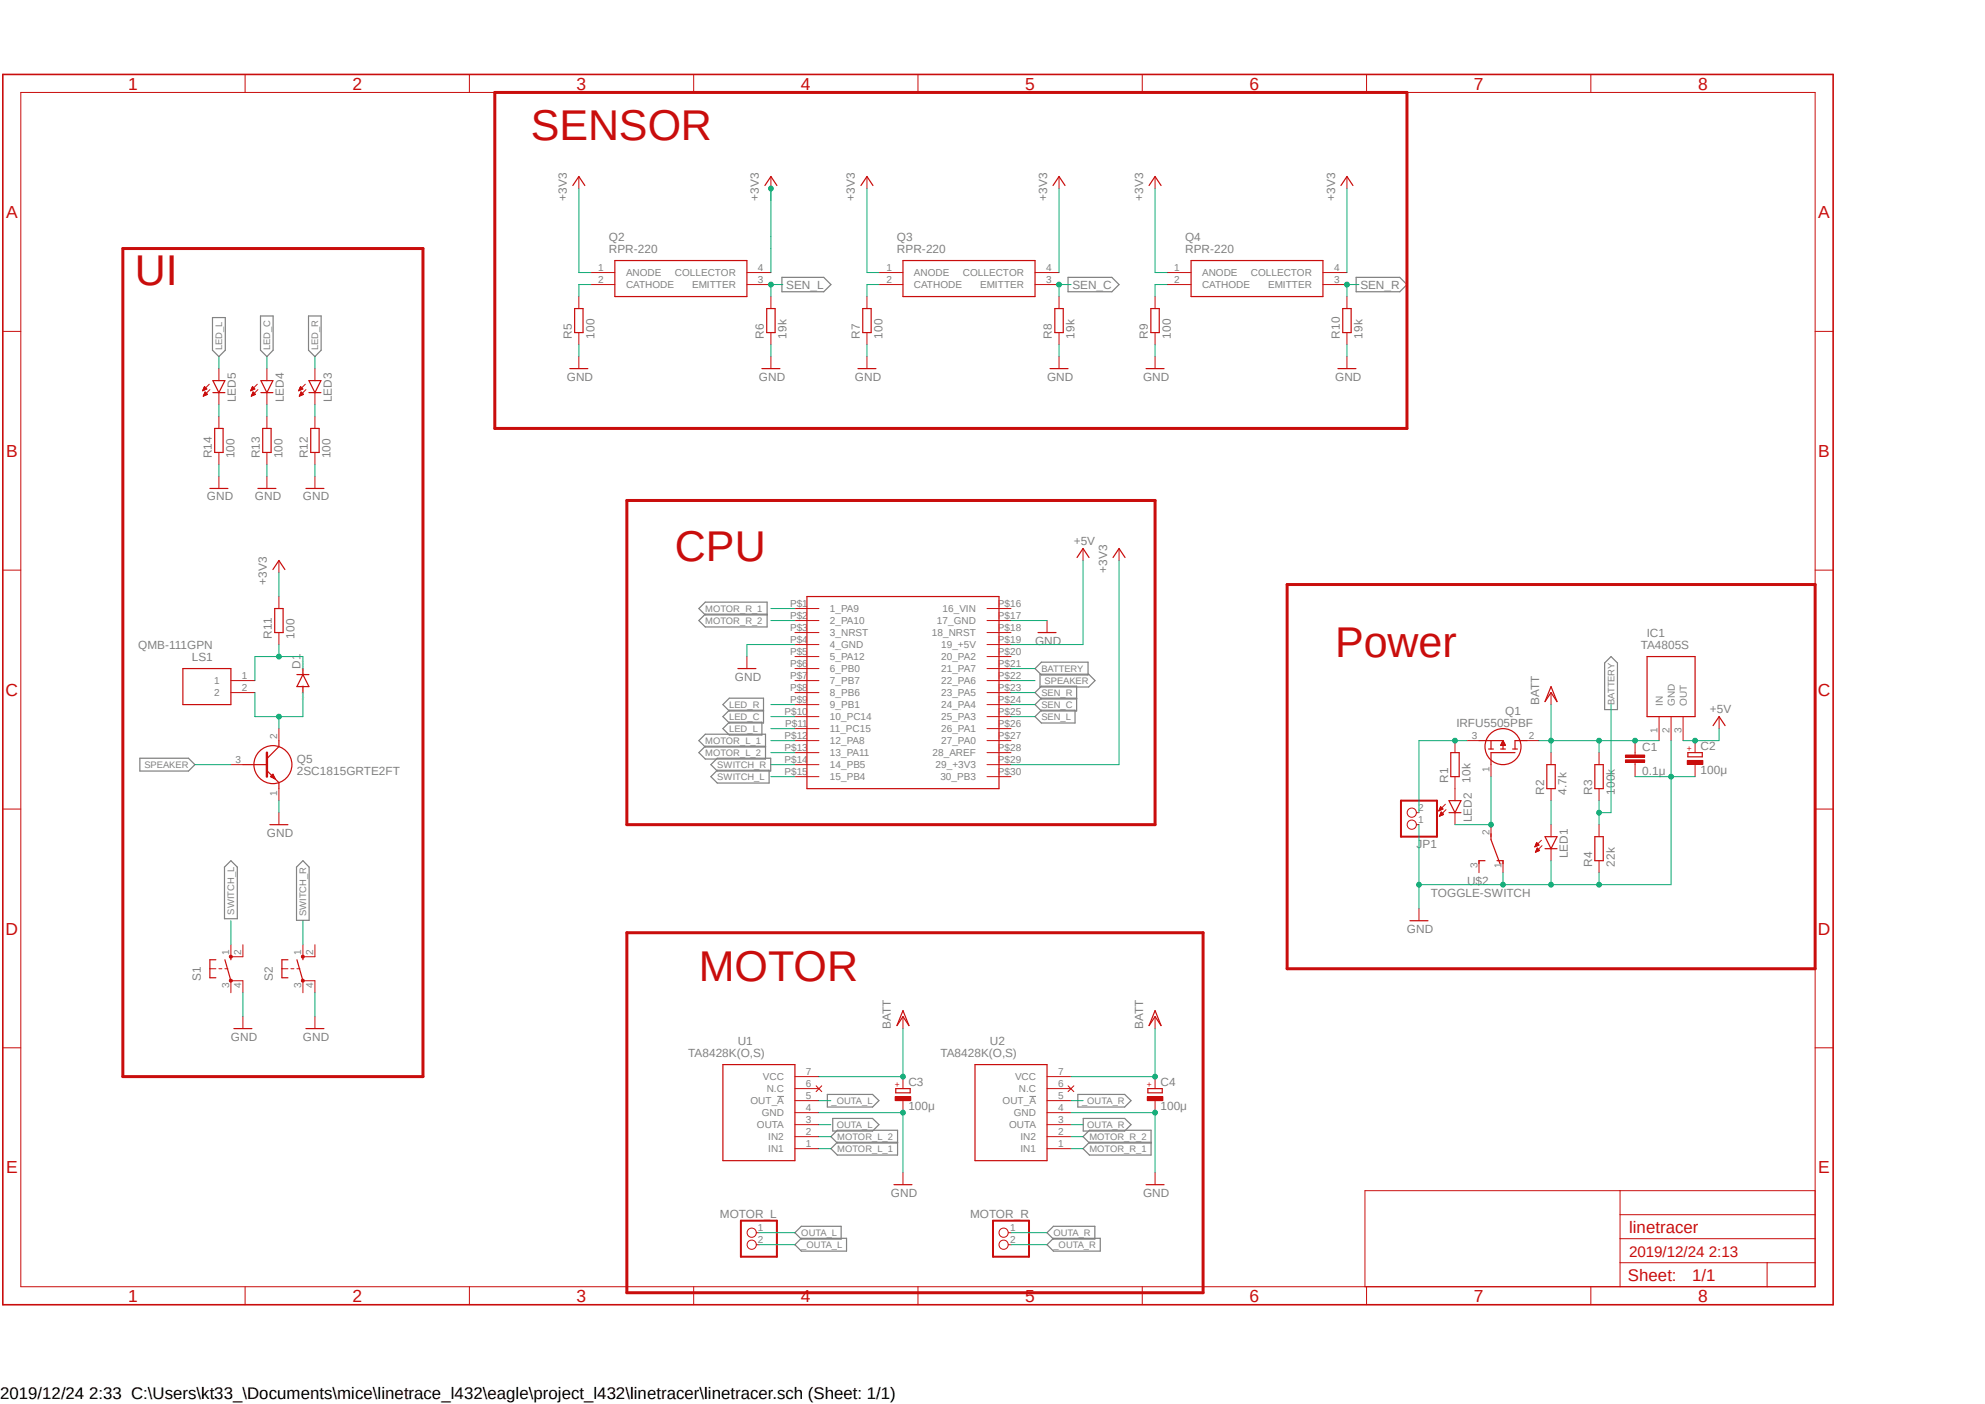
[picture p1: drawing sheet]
<svg xmlns="http://www.w3.org/2000/svg" width="420mm" height="297mm" viewBox="0 0 420 297" stroke-linecap="round" stroke-linejoin="round" font-family="sans-serif">
<defs><g id="words">
<g font-size="9.1" fill="#c90d0c">
<text x="112.3" y="29.7">SENSOR</text>
<text x="28.5" y="60.2">UI</text>
<text x="142.8" y="118.6">CPU</text>
<text x="282.5" y="138.9">Power</text>
<text x="147.9" y="207.5">MOTOR</text>
</g>
<g font-size="3.7" fill="#c90d0c">
<text x="27.1" y="19">1</text>
<text x="74.5" y="19">2</text>
<text x="122" y="19">3</text>
<text x="169.5" y="19">4</text>
<text x="216.9" y="19">5</text>
<text x="264.4" y="19">6</text>
<text x="311.8" y="19">7</text>
<text x="359.3" y="19">8</text>
<text x="1.3" y="46.1">A</text>
<text x="384.7" y="46.1">A</text>
<text x="1.3" y="96.6">B</text>
<text x="384.7" y="96.6">B</text>
<text x="1.2" y="147.2">C</text>
<text x="384.6" y="147.2">C</text>
<text x="1.2" y="197.7">D</text>
<text x="384.6" y="197.7">D</text>
<text x="1.3" y="248.2">E</text>
<text x="384.7" y="248.2">E</text>
<text x="27.1" y="275.4">1</text>
<text x="74.5" y="275.4">2</text>
<text x="122" y="275.4">3</text>
<text x="169.5" y="275.4">4</text>
<text x="216.9" y="275.4">5</text>
<text x="264.4" y="275.4">6</text>
<text x="311.8" y="275.4">7</text>
<text x="359.3" y="275.4">8</text>
</g>
<g font-size="3.6" fill="#c90d0c">
<text x="344.7" y="260.8">linetracer</text>
<text x="344.4" y="271.1">Sheet:</text>
<text x="358" y="270.9">1/1</text>
</g>
<text font-size="3.6" x="0" y="296">2019/12/24 2:33 C:\Users\kt33_\Documents\mice\linetrace_l432\eagle\project_l432\linetracer\linetracer.sch (Sheet: 1/1)</text>
<text font-size="3.2" fill="#c90d0c" x="344.7" y="265.8">2019/12/24 2:13</text>
<g font-size="2.5" fill="#808080">
<text x="119.9" y="42.4" transform="rotate(-90 119.9 42.4)">+3V3</text>
<text x="160.6" y="42.4" transform="rotate(-90 160.6 42.4)">+3V3</text>
<text x="180.9" y="42.4" transform="rotate(-90 180.9 42.4)">+3V3</text>
<text x="221.5" y="42.4" transform="rotate(-90 221.5 42.4)">+3V3</text>
<text x="241.9" y="42.4" transform="rotate(-90 241.9 42.4)">+3V3</text>
<text x="282.5" y="42.4" transform="rotate(-90 282.5 42.4)">+3V3</text>
<text x="128.8" y="53.5">RPR-220</text>
<text x="128.8" y="50.9">Q2</text>
<text x="189.8" y="53.5">RPR-220</text>
<text x="189.8" y="50.9">Q3</text>
<text x="250.7" y="53.5">RPR-220</text>
<text x="250.7" y="50.9">Q4</text>
<text x="166.4" y="61.1">SEN_L</text>
<text x="226.9" y="61.1">SEN_C</text>
<text x="287.8" y="61.1">SEN_R</text>
<text x="121" y="71.6" transform="rotate(-90 121 71.6)">R5</text>
<text x="125.8" y="71.6" transform="rotate(-90 125.8 71.6)">100</text>
<text x="161.6" y="71.6" transform="rotate(-90 161.6 71.6)">R6</text>
<text x="166.4" y="71.6" transform="rotate(-90 166.4 71.6)">19k</text>
<text x="182" y="71.6" transform="rotate(-90 182 71.6)">R7</text>
<text x="186.7" y="71.6" transform="rotate(-90 186.7 71.6)">100</text>
<text x="222.5" y="71.6" transform="rotate(-90 222.5 71.6)">R8</text>
<text x="227.4" y="71.6" transform="rotate(-90 227.4 71.6)">19k</text>
<text x="242.9" y="71.6" transform="rotate(-90 242.9 71.6)">R9</text>
<text x="247.7" y="71.6" transform="rotate(-90 247.7 71.6)">100</text>
<text x="283.5" y="71.6" transform="rotate(-90 283.5 71.6)">R10</text>
<text x="288.3" y="71.6" transform="rotate(-90 288.3 71.6)">19k</text>
<text x="119.9" y="80.5">GND</text>
<text x="160.6" y="80.5">GND</text>
<text x="180.9" y="80.5">GND</text>
<text x="221.5" y="80.5">GND</text>
<text x="241.9" y="80.5">GND</text>
<text x="282.5" y="80.5">GND</text>
<text x="49.9" y="85.1" transform="rotate(-90 49.9 85.1)">LED5</text>
<text x="60" y="85.1" transform="rotate(-90 60 85.1)">LED4</text>
<text x="70.2" y="85.1" transform="rotate(-90 70.2 85.1)">LED3</text>
<text x="44.8" y="97" transform="rotate(-90 44.8 97)">R14</text>
<text x="49.6" y="97" transform="rotate(-90 49.6 97)">100</text>
<text x="54.9" y="97" transform="rotate(-90 54.9 97)">R13</text>
<text x="59.8" y="97" transform="rotate(-90 59.8 97)">100</text>
<text x="65.1" y="97" transform="rotate(-90 65.1 97)">R12</text>
<text x="69.9" y="97" transform="rotate(-90 69.9 97)">100</text>
<text x="43.8" y="105.9">GND</text>
<text x="53.9" y="105.9">GND</text>
<text x="64.1" y="105.9">GND</text>
<text x="227.2" y="115.3">+5V</text>
<text x="56.5" y="123.7" transform="rotate(-90 56.5 123.7)">+3V3</text>
<text x="234.2" y="121.1" transform="rotate(-90 234.2 121.1)">+3V3</text>
<text x="29.3" y="137.2">QMB-111GPN</text>
<text x="57.5" y="135.1" transform="rotate(-90 57.5 135.1)">R11</text>
<text x="62.3" y="135.1" transform="rotate(-90 62.3 135.1)">100</text>
<text x="219" y="136.4">GND</text>
<text x="347.1" y="137.2">TA4805S</text>
<text x="348.5" y="134.7">IC1</text>
<text x="40.6" y="139.8">LS1</text>
<text x="63.6" y="141.4" transform="rotate(-90 63.6 141.4)">D1</text>
<text x="155.5" y="144">GND</text>
<text x="325.6" y="149.1" transform="rotate(-90 325.6 149.1)">BATT</text>
<text x="308.1" y="153.8">IRFU5505PBF</text>
<text x="318.5" y="151.2">Q1</text>
<text x="361.8" y="150.8">+5V</text>
<text x="62.8" y="161.4">Q5</text>
<text x="347.5" y="158.8">C1</text>
<text x="359.8" y="158.8">C2</text>
<text x="62.8" y="163.9">2SC1815GRTE2FT</text>
<text x="306.4" y="165.6" transform="rotate(-90 306.4 165.6)">R1</text>
<text x="311.2" y="165.6" transform="rotate(-90 311.2 165.6)">10k</text>
<text x="347.5" y="163.9">0.1μ</text>
<text x="359.8" y="163.8">100μ</text>
<text x="311.4" y="174" transform="rotate(-90 311.4 174)">LED2</text>
<text x="326.7" y="168.1" transform="rotate(-90 326.7 168.1)">R2</text>
<text x="331.5" y="168.1" transform="rotate(-90 331.5 168.1)">4.7k</text>
<text x="336.9" y="168.1" transform="rotate(-90 336.9 168.1)">R3</text>
<text x="341.6" y="168.1" transform="rotate(-90 341.6 168.1)">100k</text>
<text x="56.5" y="177">GND</text>
<text x="299.7" y="179.4">JP1</text>
<text x="331.7" y="181.6" transform="rotate(-90 331.7 181.6)">LED1</text>
<text x="336.9" y="183.3" transform="rotate(-90 336.9 183.3)">R4</text>
<text x="341.6" y="183.3" transform="rotate(-90 341.6 183.3)">22k</text>
<text x="302.8" y="189.7">TOGGLE-SWITCH</text>
<text x="310.4" y="187.2">U$2</text>
<text x="297.7" y="197.3">GND</text>
<text x="42.5" y="207.5" transform="rotate(-90 42.5 207.5)">S1</text>
<text x="57.7" y="207.5" transform="rotate(-90 57.7 207.5)">S2</text>
<text x="48.9" y="220.1">GND</text>
<text x="64.1" y="220.1">GND</text>
<text x="156.1" y="221">U1</text>
<text x="188.5" y="217.6" transform="rotate(-90 188.5 217.6)">BATT</text>
<text x="209.4" y="221">U2</text>
<text x="241.9" y="217.6" transform="rotate(-90 241.9 217.6)">BATT</text>
<text x="145.6" y="223.6">TA8428K(O,S)</text>
<text x="199" y="223.6">TA8428K(O,S)</text>
<text x="192.2" y="229.8">C3</text>
<text x="245.5" y="229.8">C4</text>
<text x="192.2" y="234.9">100μ</text>
<text x="245.5" y="234.9">100μ</text>
<text x="152.3" y="257.6">MOTOR_L</text>
<text x="188.5" y="253.2">GND</text>
<text x="205.2" y="257.6">MOTOR_R</text>
<text x="241.9" y="253.2">GND</text>
</g>
<g font-size="2.1" fill="#808080">
<text x="126.6" y="57.3">1</text>
<text x="126.6" y="59.8">2</text>
<text x="132.5" y="58.4">ANODE</text>
<text x="142.8" y="58.4">COLLECTOR</text>
<text x="160.4" y="59.8">3</text>
<text x="160.4" y="57.3">4</text>
<text x="187.5" y="57.3">1</text>
<text x="187.5" y="59.8">2</text>
<text x="193.4" y="58.4">ANODE</text>
<text x="203.7" y="58.4">COLLECTOR</text>
<text x="221.3" y="59.8">3</text>
<text x="221.3" y="57.3">4</text>
<text x="248.5" y="57.3">1</text>
<text x="248.5" y="59.8">2</text>
<text x="254.3" y="58.4">ANODE</text>
<text x="264.7" y="58.4">COLLECTOR</text>
<text x="282.3" y="59.8">3</text>
<text x="282.3" y="57.3">4</text>
<text x="132.5" y="61">CATHODE</text>
<text x="146.4" y="61">EMITTER</text>
<text x="193.4" y="61">CATHODE</text>
<text x="207.4" y="61">EMITTER</text>
<text x="254.3" y="61">CATHODE</text>
<text x="268.3" y="61">EMITTER</text>
<text x="167.2" y="128.4">P$1</text>
<text x="167.2" y="130.9">P$2</text>
<text x="175.6" y="129.5">1_PA9</text>
<text x="199.4" y="129.5">16_VIN</text>
<text x="211.2" y="128.4">P$16</text>
<text x="211.2" y="130.9">P$17</text>
<text x="167.2" y="133.5">P$3</text>
<text x="167.2" y="136">P$4</text>
<text x="175.6" y="132">2_PA10</text>
<text x="175.6" y="134.6">3_NRST</text>
<text x="175.6" y="137.1">4_GND</text>
<text x="197.2" y="134.6">18_NRST</text>
<text x="198.2" y="132">17_GND</text>
<text x="199.1" y="137.1">19_+5V</text>
<text x="211.2" y="133.5">P$18</text>
<text x="211.2" y="136">P$19</text>
<text x="51.2" y="143.6">1</text>
<text x="167.2" y="138.6">P$5</text>
<text x="167.2" y="141.1">P$6</text>
<text x="167.2" y="143.6">P$7</text>
<text x="175.6" y="139.7">5_PA12</text>
<text x="175.6" y="142.2">6_PB0</text>
<text x="199.1" y="139.7">20_PA2</text>
<text x="199.1" y="142.2">21_PA7</text>
<text x="211.2" y="138.6">P$20</text>
<text x="211.2" y="141.1">P$21</text>
<text x="211.2" y="143.6">P$22</text>
<text x="45.3" y="144.7">1</text>
<text x="45.3" y="147.3">2</text>
<text x="51.2" y="146.2">2</text>
<text x="167.2" y="146.2">P$8</text>
<text x="167.2" y="148.7">P$9</text>
<text x="175.6" y="144.7">7_PB7</text>
<text x="175.6" y="147.3">8_PB6</text>
<text x="175.6" y="149.8">9_PB1</text>
<text x="199.1" y="144.7">22_PA6</text>
<text x="199.1" y="147.3">23_PA5</text>
<text x="199.1" y="149.8">24_PA4</text>
<text x="211.2" y="146.2">P$23</text>
<text x="211.2" y="148.7">P$24</text>
<text x="351.8" y="149.3" transform="rotate(-90 351.8 149.3)">IN</text>
<text x="354.3" y="149.3" transform="rotate(-90 354.3 149.3)">GND</text>
<text x="356.9" y="149.3" transform="rotate(-90 356.9 149.3)">OUT</text>
<text x="166" y="151.3">P$10</text>
<text x="166.2" y="153.8">P$11</text>
<text x="175.6" y="152.4">10_PC14</text>
<text x="175.6" y="154.9">11_PC15</text>
<text x="199.1" y="152.4">25_PA3</text>
<text x="199.1" y="154.9">26_PA1</text>
<text x="211.2" y="151.3">P$25</text>
<text x="211.2" y="153.8">P$26</text>
<text x="350.7" y="155.1" transform="rotate(-90 350.7 155.1)">1</text>
<text x="353.2" y="155.1" transform="rotate(-90 353.2 155.1)">2</text>
<text x="355.8" y="155.1" transform="rotate(-90 355.8 155.1)">3</text>
<text x="49.8" y="161.4">3</text>
<text x="58.6" y="156.3" transform="rotate(-90 58.6 156.3)">2</text>
<text x="166" y="156.3">P$12</text>
<text x="166" y="158.9">P$13</text>
<text x="166" y="161.4">P$14</text>
<text x="175.6" y="157.4">12_PA8</text>
<text x="175.6" y="160">13_PA11</text>
<text x="197.3" y="160">28_AREF</text>
<text x="199.1" y="157.4">27_PA0</text>
<text x="211.2" y="156.3">P$27</text>
<text x="211.2" y="158.9">P$28</text>
<text x="211.2" y="161.4">P$29</text>
<text x="311.4" y="156.3">3</text>
<text x="323.5" y="156.3">2</text>
<text x="166" y="164">P$15</text>
<text x="175.6" y="162.5">14_PB5</text>
<text x="175.6" y="165.1">15_PB4</text>
<text x="197.9" y="162.5">29_+3V3</text>
<text x="199" y="165.1">30_PB3</text>
<text x="211.2" y="164">P$30</text>
<text x="315.1" y="163.3" transform="rotate(-90 315.1 163.3)">1</text>
<text x="58.6" y="168.4" transform="rotate(-90 58.6 168.4)">1</text>
<text x="300.1" y="171.5">2</text>
<text x="300.1" y="174.1">1</text>
<text x="315.1" y="176.6" transform="rotate(-90 315.1 176.6)">2</text>
<text x="312.6" y="183.6" transform="rotate(-90 312.6 183.6)">3</text>
<text x="317.7" y="183.6" transform="rotate(-90 317.7 183.6)">1</text>
<text x="48.5" y="202" transform="rotate(-90 48.5 202)">1</text>
<text x="51" y="202" transform="rotate(-90 51 202)">2</text>
<text x="63.7" y="202" transform="rotate(-90 63.7 202)">1</text>
<text x="66.3" y="202" transform="rotate(-90 66.3 202)">2</text>
<text x="48.5" y="209" transform="rotate(-90 48.5 209)">3</text>
<text x="51" y="209" transform="rotate(-90 51 209)">4</text>
<text x="63.7" y="209" transform="rotate(-90 63.7 209)">3</text>
<text x="66.3" y="209" transform="rotate(-90 66.3 209)">4</text>
<text x="170.5" y="227.4">7</text>
<text x="223.9" y="227.4">7</text>
<text x="158.8" y="233.6">OUT_A</text>
<text x="161.4" y="228.5">VCC</text>
<text x="162.2" y="231.1">N.C</text>
<text x="170.5" y="232.5">5</text>
<text x="170.5" y="230">6</text>
<text x="212.1" y="233.6">OUT_A</text>
<text x="214.8" y="228.5">VCC</text>
<text x="215.6" y="231.1">N.C</text>
<text x="223.9" y="232.5">5</text>
<text x="223.9" y="230">6</text>
<text x="160.1" y="238.7">OUTA</text>
<text x="161.2" y="236.1">GND</text>
<text x="170.5" y="237.6">3</text>
<text x="170.5" y="235">4</text>
<text x="213.5" y="238.7">OUTA</text>
<text x="214.5" y="236.1">GND</text>
<text x="223.9" y="237.6">3</text>
<text x="223.9" y="235">4</text>
<text x="162.6" y="243.8">IN1</text>
<text x="162.6" y="241.2">IN2</text>
<text x="170.5" y="242.7">1</text>
<text x="170.5" y="240.1">2</text>
<text x="215.9" y="243.8">IN1</text>
<text x="215.9" y="241.2">IN2</text>
<text x="223.9" y="242.7">1</text>
<text x="223.9" y="240.1">2</text>
<text x="160.4" y="260.4">1</text>
<text x="160.4" y="263">2</text>
<text x="213.7" y="260.4">1</text>
<text x="213.7" y="263">2</text>
</g>
<g font-size="2" fill="#808080">
<text x="47" y="74.1" transform="rotate(-90 47 74.1)">LED_L</text>
<text x="57.2" y="74.1" transform="rotate(-90 57.2 74.1)">LED_C</text>
<text x="67.3" y="74.1" transform="rotate(-90 67.3 74.1)">LED_R</text>
<text x="149.2" y="129.5">MOTOR_R_1</text>
<text x="149.2" y="132">MOTOR_R_2</text>
<text x="220.3" y="142.2">BATTERY</text>
<text x="154.3" y="149.8">LED_R</text>
<text x="220.3" y="147.2">SEN_R</text>
<text x="220.3" y="149.8">SEN_C</text>
<text x="221" y="144.7">SPEAKER</text>
<text x="341.6" y="149.1" transform="rotate(-90 341.6 149.1)">BATTERY</text>
<text x="154.3" y="152.3">LED_C</text>
<text x="154.3" y="154.9">LED_L</text>
<text x="220.3" y="152.3">SEN_L</text>
<text x="149.2" y="157.4">MOTOR_L_1</text>
<text x="149.2" y="159.9">MOTOR_L_2</text>
<text x="30.6" y="162.5">SPEAKER</text>
<text x="151.8" y="162.5">SWITCH_R</text>
<text x="151.8" y="165">SWITCH_L</text>
<text x="49.6" y="193.5" transform="rotate(-90 49.6 193.5)">SWITCH_L</text>
<text x="64.8" y="193.8" transform="rotate(-90 64.8 193.8)">SWITCH_R</text>
<text x="175.9" y="233.6">_OUTA_L</text>
<text x="228.9" y="233.6">_OUTA_R</text>
<text x="177" y="238.7">OUTA_L</text>
<text x="230" y="238.7">OUTA_R</text>
<text x="177.2" y="243.7">MOTOR_L_1</text>
<text x="177.2" y="241.2">MOTOR_L_2</text>
<text x="230.5" y="243.7">MOTOR_R_1</text>
<text x="230.5" y="241.2">MOTOR_R_2</text>
<text x="169.5" y="261.5">OUTA_L</text>
<text x="222.9" y="261.5">OUTA_R</text>
<text x="169.5" y="264">_OUTA_L</text>
<text x="222.9" y="264">_OUTA_R</text>
</g>
<g font-size="1.8" fill="#c90d0c">
<text x="358.1" y="158.8" transform="rotate(-90 358.1 158.8)">+</text>
<text x="190.5" y="229.9" transform="rotate(-90 190.5 229.9)">+</text>
<text x="243.8" y="229.9" transform="rotate(-90 243.8 229.9)">+</text>
</g>
<g font-size=".6" fill="#ffba08">
<text x="64.3" y="143.1" transform="rotate(-90 64.3 143.1)">SpiceOrder 2</text>
<text x="64.3" y="148.1" transform="rotate(-90 64.3 148.1)">SpiceOrder 1</text>
</g>
</g></defs>
<path d="M0 15.4l388.2 261.2M388.2 15.4l-388.2 261.2" fill="none" stroke="#fff" stroke-width=".21"/>
<path d="M164.5 231.9h1.4M217.8 231.9h1.4" fill="none" stroke="#808080" stroke-width=".21"/>
<g fill="none" stroke="#808080" stroke-width=".25">
<path d="M165.4 58.7h8.9l1.5 1.5-1.5 1.5h-8.9zM226 58.7h9.2l1.6 1.5-1.6 1.5h-9.2zM286.9 58.7h9.3l1.5 1.5-1.5 1.5h-9.3zM45 67.2h2.7v6.9l-1.4 1.3-1.3-1.3zM55.1 66.8h2.7v7.3l-1.3 1.3-1.4-1.3zM65.3 66.8h2.6v7.3l-1.3 1.3-1.3-1.3zM162.3 129.9h-13.1l-1.3 1.4 1.3 1.3h13.1v-5.2h-13.1l-1.3 1.3 1.3 1.4h13.1M340.9 138.9l1.3 1.4v9.8h-2.7v-9.8zM153 154.1l1.3-1.3h6.9v2.7h-6.9zM161.5 150.2h-7.2l-1.3 1.4 1.3 1.4h7.2v-5.3h-7.2l-1.3 1.4 1.3 1.3h7.2M162 157.9h-12.8l-1.3 1.3 1.3 1.4h12.8v-5.3h-12.8l-1.3 1.4 1.3 1.3h12.8M219 141.4l1.3-1.3h9.9v2.7h-9.9z"/>
<path d="M219 151.6l1.3-1.4h7.2v2.8h-7.2zM220 142.6h10.3l1.4 1.4-1.4 1.3h-10.3zM227.8 147.7h-7.5l-1.3 1.4 1.3 1.3h7.5v-5.2h-7.5l-1.3 1.3 1.3 1.4h7.5M29.6 160.4h10.3l1.3 1.4-1.3 1.3h-10.3zM150.4 161.8l1.4-1.4h11.3v2.7h-11.3zM150.4 164.3l1.4-1.4h10.9v2.8h-10.9zM48.9 182.1l1.3 1.3v11h-2.7v-11zM64.1 182.1l1.3 1.3v11.3h-2.7v-11.3zM175 231.5h9.6l1.4 1.3-1.4 1.4h-9.6zM176.2 236.6h8.4l1.4 1.3-1.4 1.4h-8.4zM228 231.5h10l1.3 1.3-1.3 1.4h-10zM229.2 236.6h8.8l1.3 1.3-1.3 1.4h-8.8z"/>
<path d="M189.9 241.6h-12.7l-1.4 1.4 1.4 1.3h12.7v-5.2h-12.7l-1.4 1.4 1.4 1.3h12.7M243.5 241.6h-13l-1.3 1.4 1.3 1.3h13v-5.2h-13l-1.3 1.4 1.3 1.3h13M168.2 263.3l1.3-1.3h9.6v2.7h-9.6zM168.2 260.8l1.3-1.4h8.5v2.7h-8.5zM221.5 263.3l1.4-1.3h9.9v2.7h-9.9zM221.5 260.8l1.4-1.4h8.7v2.7h-8.7z"/>
</g>
<path d="M104.7 19.6h193v71h-193zM26 52.6h63.5v175.2h-63.5zM132.6 105.9h111.8v68.6h-111.8zM272.3 123.7h111.7v81.2h-111.7zM132.6 197.3h122v76.2h-122z" fill="none" stroke="#c90d0c" stroke-width=".64"/>
<path d="M296.4 169.4h7.6v7.6h-7.6z" fill="none" stroke="#c90d0c" stroke-width=".42"/>
<g fill="none" stroke="#c90d0c" stroke-width=".21">
<path d="M4.4 19.6h379.6v252.6h-379.6zM51.9 15.7v3.9M99.3 15.7v3.9M146.8 15.7v3.9M194.2 15.7v3.9M241.7 15.7v3.9M289.1 15.7v3.9M336.6 15.7v3.9M.6 70.1h3.8M384 70.1h3.9M.6 120.6h3.8M168.2 128.7h5.1"/>
<path d="M168.2 131.3h5.1M168.2 133.8h5.1M168.2 136.4h5.1M168.2 138.9h5.1M208.8 128.7h5.1M208.8 131.3h5.1M208.8 133.8h5.1M208.8 136.4h5.1M208.8 138.9h5.1M384 120.6h3.9M168.2 141.4h5.1M168.2 144h5.1"/>
<path d="M168.2 146.5h5.1M168.2 149.1h5.1M168.2 151.6h5.1M168.2 154.1h5.1M168.2 156.7h5.1M168.2 159.2h5.1M208.8 141.4h5.1M208.8 144h5.1M208.8 146.5h5.1M208.8 149.1h5.1M208.8 151.6h5.1M208.8 154.1h5.1"/>
<path d="M208.8 156.7h5.1M208.8 159.2h5.1M307.8 156.7v2.5M310.4 156.7h2.5M323.1 156.7h2.5M328.2 159.2v2.6M338.3 159.2v2.6M345.9 159.2v.5M351 151.6v5.1M353.6 151.6v5.1M356.1 151.6v5.1M.6 171.2h3.8"/>
<path d="M168.2 161.8h5.1M168.2 164.3h5.1M208.8 161.8h5.1M208.8 164.3h5.1M299.7 174.5h.5M299.7 171.9h.5M307.8 164.3v2.5M315.5 161.8v2.5M315.5 174.5v2.5M324.8 179.1h.1M324.8 179h.3M324.9 178.9h.4"/>
<path d="M324.9 178.8h.6M325 178.7h.6M325 178.6h.5M325 178.5h.4M325 178.4h.3M325 180h.6M325 179.9h.7M325.1 178.4h.1M325.1 179.8h.5M325.1 178.3l-.4 .9M325.1 178.3l.5 .5-.9 .4M325.1 178.3h.1"/>
<path d="M325.1 179.7h.4M325.2 179.6h.3M325.2 179.5h.2M325.2 179.4l-.3 .9M325.2 179.4l.6 .5M325.2 179.4h.1M325.8 179.9l-.9 .4M326.1 177.8l-1.4 1.4M326.3 178.9l-1.4 1.4M328.2 166.8v2.6M328.2 174.5v2.5M328.2 179.5v2.6"/>
<path d="M338.3 166.8v2.6M338.3 174.5v2.5M345.9 161.2v.6M384 171.2h3.9M312.9 182.1v2.5M318 182.1v2.5M324.9 180.2h.1M325 180.1h.2M325 180h.4M338.3 182.1v2.5M.6 221.7h3.8M384 221.7h3.9"/>
<path d="M342.8 251.9v20.3M342.8 257h41.2M384 251.9h-95.2v20.3M51.9 272.2v3.8M99.3 272.2v3.8M146.8 272.2v3.8M194.2 272.2v3.8M241.7 272.2v3.8M289.1 272.2v3.8M336.6 272.2v3.8M342.8 267.1h41.2M342.8 262h41.2"/>
<path d="M373.9 267.1v5.1"/>
<circle cx="298.7" cy="174.5" r=".98"/>
<circle cx="298.7" cy="171.9" r=".98"/>
</g>
<g fill="none" stroke="#c90d0c" stroke-width=".25">
<path d="M170.7 126.2h40.7v40.6h-40.7zM348.5 138.9h10.1v12.7h-10.1zM307 159.2h1.7v5.1h-1.7zM312.9 156.7h5.1M315 158.5h1M315.5 156.7v1.8M317.5 158.5h1M317.6 157.6h.9M317.7 157.4h.7M317.8 157.2h.5M317.8 157h.4M318 156.8h.1"/>
<path d="M318 156.7v1.8M318 156.7l.5 1h-1zM320 158.5h1.1M320.5 159.2h-5v2.6M323.1 156.7h-2.6v1.8M315.5 176.4v1.2l1.9 5.1M326.9 177h2.5l-1.2 2.5zM326.9 179.5h2.5M327.3 161.8h1.8v5h-1.8zM337.4 161.8h1.8v5h-1.8zM337.4 177h1.8v5.1h-1.8zM314.2 182.1h-1.3v.6"/>
<path d="M316.7 182.1h1.3v.6"/>
<circle cx="318" cy="157.9" r="3.8"/>
</g>
<path d="M.6 15.7h387.3v260.3h-387.3z" fill="none" stroke="#c90d0c" stroke-width=".34"/>
<path d="M343.9 160.7h4.1v.5h-4.1z" fill-rule="evenodd" fill="#c90d0c"/>
<path d="M343.9 160.7h4.1v.5h-4.1z" fill="none" stroke="#c90d0c" stroke-width=".21"/>
<path d="M343.9 159.7h4.1v.5h-4.1z" fill-rule="evenodd" fill="#c90d0c"/>
<g fill="none" stroke="#c90d0c" stroke-width=".21">
<path d="M122.5 37.3v2.6M163.1 37.3v2.6M183.4 37.3v2.6M224.1 37.3v2.6M244.4 37.3v2.6M285 37.3v2.6M125 57.7h5.1M158 57.7h5.1M186 57.7h5.1M219 57.7h5.1M246.9 57.7h5.1M279.9 57.7h5.1"/>
<path d="M122.5 62.7v2.6M122.5 70.4v2.5M122.5 75.4v2.6M125 60.2h5.1M158 60.2h5.1M163.1 62.7v2.6M163.1 70.4v2.5M163.1 75.4v2.6M183.4 62.7v2.6M183.4 70.4v2.5M183.4 75.4v2.6M186 60.2h5.1"/>
<path d="M219 60.2h5.1M224.1 62.7v2.6M224.1 70.4v2.5M224.1 75.4v2.6M244.4 62.7v2.6M244.4 70.4v2.5M244.4 75.4v2.6M246.9 60.2h5.1M279.9 60.2h5.1M285 62.7v2.6M285 70.4v2.5M285 75.4v2.6"/>
<path d="M229.2 116v2.6M236.8 116v2.6M158 138.9v2.5M221.5 131.3v2.5M343.9 159.7h4.1v.5h-4.1zM345.9 156.7v2.5M363.7 151.6v2.5M304.4 171.5h.1M304.5 171.4h.2M304.5 171.3h.4M304.5 171.2h.6M304.6 171.2h.7"/>
<path d="M304.6 172.6h.2M304.6 171.1h.7M304.6 172.5h.4M304.7 171h.5M304.7 172.4h.5M304.7 170.9h.4M304.7 172.3h.7M304.8 170.8h.2M304.8 172.2h.6M304.8 170.6l.5 .6-.9 .3zM304.8 170.7h.1M304.8 172.1h.5"/>
<path d="M304.8 172h.4M304.8 172h.3M304.9 171.9h.2M304.9 171.8l.5 .5-.9 .4zM305.8 170.1l-1.4 1.4M305.9 171.3l-1.4 1.4M307.8 166.8v2.6M307.8 171.9v2.6M345.9 161.8v2.5M300.2 192.2v2.6M168.2 237.9h5.1M168.2 235.4h5.1"/>
<path d="M168.2 232.8h5.1M168.2 230.3h5.1M168.2 227.8h5.1M172.7 229.7l1.2 1.2M173.9 229.7l-1.2 1.2M168.2 243h5.1M168.2 240.5h5.1M160 260.8h.6M160 263.3h.6"/>
<circle cx="159" cy="263.3" r=".98"/>
<circle cx="159" cy="260.8" r=".98"/>
</g>
<g fill="none" stroke="#c90d0c" stroke-width=".25">
<path d="M121.2 39.2l1.3-1.9 1.2 1.9M161.8 39.2l1.3-1.9 1.3 1.9M182.2 39.2l1.2-1.9 1.3 1.9M222.8 39.2l1.3-1.9 1.2 1.9M243.1 39.2l1.3-1.9 1.3 1.9M283.7 39.2l1.3-1.9 1.3 1.9M130.1 55.1h27.9v7.6h-27.9zM191.1 55.1h27.9v7.6h-27.9zM252 55.1h27.9v7.6h-27.9zM120.6 78h3.8M121.6 65.3h1.8v5.1h-1.8zM161.2 78h3.8"/>
<path d="M162.2 65.3h1.8v5.1h-1.8zM181.5 78h3.8M182.5 65.3h1.8v5.1h-1.8zM222.2 78h3.8M223.2 65.3h1.8v5.1h-1.8zM242.5 78h3.8M243.5 65.3h1.8v5.1h-1.8zM283.1 78h3.8M284.1 65.3h1.8v5.1h-1.8zM227.9 117.9l1.3-1.9 1.2 1.9M235.5 117.9l1.3-1.9 1.2 1.9M219.6 133.8h3.8"/>
<path d="M156.1 141.4h3.8M357.1 159.2h3.1v.9h-3.1zM362.5 153.5l1.2-1.9 1.3 1.9M306.6 169.4h2.5l-1.3 2.5zM306.6 171.9h2.5M298.3 194.8h3.8M153 225.2h15.2v20.3h-15.2z"/>
</g>
<path d="M156.8 258.2h7.6v7.7h-7.6z" fill="none" stroke="#c90d0c" stroke-width=".42"/>
<path d="M357 160.9h3.3v.8h-3.3z" fill-rule="evenodd" fill="#c90d0c"/>
<path d="M358.6 156.7v2.5M357 160.9h3.3v.8h-3.3zM358.6 161.8v2.5" fill="none" stroke="#c90d0c" stroke-width=".21"/>
<path d="M189.5 230.3h3.1v.9h-3.1z" fill="none" stroke="#c90d0c" stroke-width=".25"/>
<path d="M189.4 232h3.3v.8h-3.3z" fill-rule="evenodd" fill="#c90d0c"/>
<g fill="none" stroke="#c90d0c" stroke-width=".21">
<path d="M328.2 146.5v2.6M191.1 215.1v2.5M189.4 232h3.3v.8h-3.3zM191.1 227.8v2.5M191.1 232.8v2.6M221.5 237.9h5.1M221.5 235.4h5.1M221.5 232.8h5.1M221.5 230.3h5.1M221.5 227.8h5.1M226 229.7l1.2 1.2M227.2 229.7l-1.2 1.2"/>
<path d="M191.1 248.1v2.5M221.5 243h5.1M221.5 240.5h5.1M213.4 260.8h.5M213.4 263.3h.5"/>
<circle cx="212.3" cy="260.8" r=".98"/>
<circle cx="212.3" cy="263.3" r=".98"/>
</g>
<path d="M328.2 145.2l1.2 3.2-1.2-1.9-1.3 1.9zM191.1 213.8l1.2 3.2-1.2-1.9-1.3 1.9zM206.3 225.2h15.2v20.3h-15.2zM242.9 230.3h3v.9h-3zM189.1 250.6h3.9" fill="none" stroke="#c90d0c" stroke-width=".25"/>
<path d="M210.1 258.2h7.6v7.7h-7.6z" fill="none" stroke="#c90d0c" stroke-width=".42"/>
<path d="M242.7 232h3.3v.8h-3.3z" fill-rule="evenodd" fill="#c90d0c"/>
<g fill="none" stroke="#c90d0c" stroke-width=".21">
<path d="M46.3 78v2.5M56.5 78v2.5M66.6 78v2.5M42.9 82.6h.2M42.9 82.5h.4M43 82.4h.5M43 82.3h.7M43 83.7h.1M43.1 82.2h.6M43.1 83.7h.2M43.1 82.1h.5M43.1 83.6h.5"/>
<path d="M43.1 82h.4M43.1 83.5h.7M43.2 82h.2M43.2 83.4h.7M43.2 81.9h.1M43.2 83.3h.6M43.3 83.2h.4M43.3 81.8l.5 .5-.9 .4zM43.3 83.1h.3M43.3 83h.2M43.4 82.9l.5 .5-.9 .4zM44.3 81.3l-1.4 1.4"/>
<path d="M44.4 82.4l-1.4 1.4M46.3 83.1v2.5M46.3 88.1v2.5M46.3 95.7v2.6M53.1 82.6h.1M53.1 82.5h.3M53.1 82.4h.5M53.2 82.3h.6M53.2 83.7h.1M53.2 82.2h.6M53.2 83.7h.3M53.3 82.1h.5"/>
<path d="M53.3 83.6h.4M53.3 82h.4M53.3 83.5h.6M53.3 82h.3M53.3 83.4h.7M53.4 81.9h.1M53.4 83.3h.5M53.4 83.2h.4M53.4 81.8l.5 .5-.9 .4zM53.5 83.1h.2M53.5 83h.1M53.5 82.9h.1"/>
<path d="M53.6 82.9l-.4 .9M53.6 82.9l.5 .5-.9 .4M54.4 81.3l-1.4 1.4M54.6 82.4l-1.4 1.4M56.5 83.1v2.5M56.5 88.1v2.5M56.5 95.7v2.6M63.2 82.6h.2M63.2 82.5h.4M63.3 82.4h.5M63.3 82.3h.7M63.3 83.7h.2"/>
<path d="M63.4 82.2h.6M63.4 83.7h.3M63.4 82.1h.5M63.4 83.6h.5M63.5 82h.3M63.5 83.5h.6M63.5 83.4h.7M63.5 81.9h.2M63.5 83.3h.6M63.6 81.8l.5 .5-.9 .4zM63.6 83.2h.4M63.6 83.1h.3"/>
<path d="M63.7 83h.1M63.7 82.9h.1M63.7 82.9l-.4 .9M63.7 82.9l.5 .5-.9 .4M64.6 81.3l-1.4 1.4M64.7 82.4l-1.4 1.4M66.6 83.1v2.5M66.6 88.1v2.5M66.6 95.7v2.6M46.3 100.8v2.5M56.5 100.8v2.5M59 118.6v2.5"/>
<path d="M66.6 100.8v2.5M59 126.2v2.5M59 133.8v2.6M48.9 144h5M48.9 146.5h5M59 154.1v2.6M48.9 161.8h2.5M59 166.8v2.6M59 171.9v2.6M44.4 204.9h1.3M46.3 204.9h.6M47.6 204.9h.6"/>
<path d="M48.9 202.4h2.5M48.9 207.5h2.5M244.4 215.1v2.5M242.7 232h3.3v.8h-3.3zM244.4 227.8v2.5M244.4 232.8v2.6M244.4 248.1v2.5"/>
</g>
<g fill="none" stroke="#c90d0c" stroke-width=".25">
<path d="M45 83.1h2.6M45 80.5h2.6l-1.3 2.6zM45.4 90.6h1.8v5.1h-1.8zM55.2 83.1h2.5M55.2 80.5h2.5l-1.2 2.6zM55.6 90.6h1.8v5.1h-1.8zM65.4 80.5h2.5l-1.3 2.6zM65.4 83.1h2.5M65.7 90.6h1.8v5.1h-1.8zM44.4 103.3h3.8M54.6 103.3h3.8M64.7 103.3h3.8"/>
<path d="M57.7 120.5l1.3-1.9 1.3 1.9M58.1 128.7h1.8v5.1h-1.8zM38.7 141.4h10.2v7.7h-10.2zM59 156.7v1.2l-2.5 2.6M62.8 142.7h2.6M64.1 142.7l1.3 2.5h-2.6zM64.1 141.4v1.3M64.1 145.2v1.3M51.4 161.8h5.1M56.5 163l2.5 2.6v1.2M57.1 174.5h3.8M57.3 164.3h.7"/>
<path d="M57.4 164h.5M57.5 164.4h.5M57.7 163.9h.1M57.7 163.8l.6 1-1.1-.5zM57.9 164.6h.3M45.7 203h-1.3v3.8h1.3M47.6 203l1.3 4.5M48.9 202.4v.6M244.4 213.8l1.3 3.2-1.3-1.9-1.3 1.9zM242.5 250.6h3.8"/>
<circle cx="57.7" cy="161.8" r="4"/>
</g>
<path d="M56.5 159.2v5.1" fill="none" stroke="#c90d0c" stroke-width=".51"/>
<path d="M48.6 207.2h.5l.1 .3-.1 .2h-.5z" fill-rule="evenodd" fill="#c90d0c"/>
<path d="M48.6 207.2h.5l.1 .3-.1 .2h-.5z" fill="none" stroke="#c90d0c" stroke-width=".21"/>
<path d="M48.6 202.1h.5l.1 .3-.1 .2h-.5z" fill-rule="evenodd" fill="#c90d0c"/>
<path d="M48.9 199.9v2.5M51.4 199.9v2.5M48.6 202.1h.5l.1 .3-.1 .2h-.5zM48.9 207.5v2.5M51.4 207.5v2.5M51.4 215.1v2.5M59.6 204.9h1.3M61.6 204.9h.6M62.8 204.9h.7M64.1 202.4h2.5M64.1 207.5h2.5" fill="none" stroke="#c90d0c" stroke-width=".21"/>
<path d="M49.5 217.6h3.8M60.9 203h-1.3v3.8h1.3M62.8 203l1.3 4.5M64.1 202.4v.6" fill="none" stroke="#c90d0c" stroke-width=".25"/>
<path d="M63.8 207.2h.5v.5h-.5z" fill-rule="evenodd" fill="#c90d0c"/>
<path d="M63.8 207.2h.5v.5h-.5z" fill="none" stroke="#c90d0c" stroke-width=".21"/>
<path d="M63.8 202.1h.5v.5h-.5z" fill-rule="evenodd" fill="#c90d0c"/>
<path d="M64.1 199.9v2.5M66.6 199.9v2.5M63.8 202.1h.5v.5h-.5zM64.1 207.5v2.5M66.6 207.5v2.5M66.6 215.1v2.5" fill="none" stroke="#c90d0c" stroke-width=".21"/>
<path d="M64.7 217.6h3.8" fill="none" stroke="#c90d0c" stroke-width=".25"/>
<path d="M310.4 156.7h-10.2v15.2" fill="none" stroke="#0dab76" stroke-width=".21"/>
<circle cx="307.8" cy="156.7" r=".51" fill="#0dab76"/>
<g fill="none" stroke="#0dab76" stroke-width=".21">
<path d="M315.5 164.3v10.2h-7.7"/>
<circle cx="307.8" cy="156.7" r=".51"/>
</g>
<circle cx="315.5" cy="174.5" r=".51" fill="#0dab76"/>
<g fill="none" stroke="#0dab76" stroke-width=".21">
<path d="M325.6 156.7h12.7M328.2 156.7v2.5"/>
<circle cx="315.5" cy="174.5" r=".51"/>
</g>
<circle cx="328.2" cy="156.7" r=".51" fill="#0dab76"/>
<g fill="none" stroke="#0dab76" stroke-width=".21">
<path d="M345.9 156.7h-7.6v2.5"/>
<circle cx="328.2" cy="156.7" r=".51"/>
</g>
<circle cx="338.3" cy="156.7" r=".51" fill="#0dab76"/>
<g fill="none" stroke="#0dab76" stroke-width=".21">
<path d="M345.9 156.7h5.1"/>
<circle cx="338.3" cy="156.7" r=".51"/>
</g>
<circle cx="345.9" cy="156.7" r=".51" fill="#0dab76"/>
<g fill="none" stroke="#0dab76" stroke-width=".21">
<path d="M328.2 149.1v7.6M191.1 217.6v10.2h-17.8"/>
<circle cx="345.9" cy="156.7" r=".51"/>
</g>
<circle cx="191" cy="227.8" r=".51" fill="#0dab76"/>
<g fill="none" stroke="#0dab76" stroke-width=".21">
<path d="M244.4 217.6v10.2h-17.8"/>
<circle cx="191" cy="227.8" r=".51"/>
</g>
<circle cx="244.4" cy="227.8" r=".51" fill="#0dab76"/>
<g fill="none" stroke="#0dab76" stroke-width=".21">
<path d="M328.2 169.4v5.1M338.3 169.4v5.1M338.3 171.9h2.6"/>
<circle cx="244.4" cy="227.8" r=".51"/>
</g>
<circle cx="338.3" cy="171.9" r=".51" fill="#0dab76"/>
<g fill="none" stroke="#0dab76" stroke-width=".21">
<path d="M213.9 141.4h5.1M340.9 149.1v22.8M300.2 174.5v12.7h28v-5.1M318 184.6v2.6"/>
<circle cx="338.3" cy="171.9" r=".51"/>
</g>
<circle cx="318" cy="187.2" r=".51" fill="#0dab76"/>
<g fill="none" stroke="#0dab76" stroke-width=".21">
<path d="M338.3 184.6v2.6h-10.1"/>
<circle cx="318" cy="187.2" r=".51"/>
</g>
<circle cx="328.2" cy="187.2" r=".51" fill="#0dab76"/>
<g fill="none" stroke="#0dab76" stroke-width=".21">
<path d="M353.6 156.7v30.5h-15.3"/>
<circle cx="328.2" cy="187.2" r=".51"/>
</g>
<circle cx="338.3" cy="187.2" r=".51" fill="#0dab76"/>
<g fill="none" stroke="#0dab76" stroke-width=".21">
<path d="M345.9 164.3h7.7"/>
<circle cx="338.3" cy="187.2" r=".51"/>
</g>
<circle cx="353.6" cy="164.3" r=".51" fill="#0dab76"/>
<g fill="none" stroke="#0dab76" stroke-width=".21">
<path d="M353.6 164.3h5M300.2 187.2v5"/>
<circle cx="353.6" cy="164.3" r=".51"/>
</g>
<circle cx="300.2" cy="187.2" r=".51" fill="#0dab76"/>
<g fill="none" stroke="#0dab76" stroke-width=".21">
<path d="M122.5 72.9v2.5M163.1 72.9v2.5M183.4 72.9v2.5M224.1 72.9v2.5M244.4 72.9v2.5M285 72.9v2.5M168.2 136.4h-10.2v2.5M213.9 131.3h7.6M173.3 235.4h17.8v12.7"/>
<circle cx="300.2" cy="187.2" r=".51"/>
</g>
<circle cx="191" cy="235.4" r=".51" fill="#0dab76"/>
<g fill="none" stroke="#0dab76" stroke-width=".21">
<path d="M226.6 235.4h17.8v12.7"/>
<circle cx="191" cy="235.4" r=".51"/>
</g>
<circle cx="244.4" cy="235.4" r=".51" fill="#0dab76"/>
<g fill="none" stroke="#0dab76" stroke-width=".21">
<path d="M46.3 98.3v2.5M56.5 98.3v2.5M66.6 98.3v2.5M363.7 154.1v2.6h-7.6M59 169.4v2.5M51.4 210v5.1M66.6 210v5.1"/>
<circle cx="244.4" cy="235.4" r=".51"/>
</g>
<circle cx="358.6" cy="156.7" r=".51" fill="#0dab76"/>
<g fill="none" stroke="#0dab76" stroke-width=".21">
<path d="M122.5 39.9v17.8h2.5M163.1 39.9v17.8M183.4 39.9v17.8h2.6M244.4 39.9v17.8h2.5M229.2 118.6v17.8h-15.3M236.8 118.6v43.2h-22.9"/>
<circle cx="358.6" cy="156.7" r=".51"/>
</g>
<circle cx="163.1" cy="39.9" r=".51" fill="#0dab76"/>
<g fill="none" stroke="#0dab76" stroke-width=".21">
<path d="M224.1 39.9v17.8M285 39.9v17.8M125 60.2h-2.5v2.5M287.5 60.2h-2.5v2.5M59 121.1v5.1"/>
<circle cx="163.1" cy="39.9" r=".51"/>
</g>
<circle cx="285" cy="60.2" r=".51" fill="#0dab76"/>
<g fill="none" stroke="#0dab76" stroke-width=".21">
<path d="M186 60.2h-2.6v2.5M226.6 60.2h-2.5v2.5M246.9 60.2h-2.5v2.5M213.9 146.5h5.1"/>
<circle cx="285" cy="60.2" r=".51"/>
</g>
<circle cx="224.1" cy="60.2" r=".51" fill="#0dab76"/>
<g fill="none" stroke="#0dab76" stroke-width=".21">
<path d="M165.7 60.2h-2.6v2.5M213.9 149.1h5.1"/>
<circle cx="224.1" cy="60.2" r=".51"/>
</g>
<circle cx="163.1" cy="60.2" r=".51" fill="#0dab76"/>
<g fill="none" stroke="#0dab76" stroke-width=".21">
<path d="M46.3 75.4v2.6M56.5 75.4v2.6M66.6 75.4v2.6M59 136.4v2.5M163.1 128.7h5.1M163.1 131.3h5.1M64.1 141.4v-2.5h-10.2v5.1M163.1 151.6h5.1M163.1 149.1h5.1M163.1 154.1h5.1M163.1 156.7h5.1M163.1 159.2h5.1"/>
<path d="M213.9 151.6h5.1M213.9 144h5.1M41.2 161.8h7.7M163.1 161.8h5.1M163.1 164.3h5.1M48.9 194.8v5.1M64.1 194.8v5.1M173.3 232.8h2.5M173.3 237.9h2.5M226.6 232.8h2.6M226.6 237.9h2.6M173.3 243h2.5"/>
<path d="M173.3 240.5h2.5M226.6 243h2.6M226.6 240.5h2.6M160.6 263.3h7.6M160.6 260.8h7.6M213.9 263.3h7.6M213.9 260.8h7.6"/>
<circle cx="163.1" cy="60.2" r=".51"/>
</g>
<circle cx="59" cy="138.9" r=".51" fill="#0dab76"/>
<g fill="none" stroke="#0dab76" stroke-width=".21">
<path d="M53.9 146.5v5.1h10.2v-5.1M59 151.6v2.5"/>
<circle cx="59" cy="138.9" r=".51"/>
</g>
<circle cx="59" cy="151.6" r=".51" fill="#0dab76"/>
<g fill="none" stroke="#0dab76" stroke-width=".21">
<path d="M46.3 85.6v2.5M56.5 85.6v2.5M66.6 85.6v2.5"/>
<circle cx="59" cy="151.6" r=".51"/>
</g>
<use href="#words"/>
</svg>
